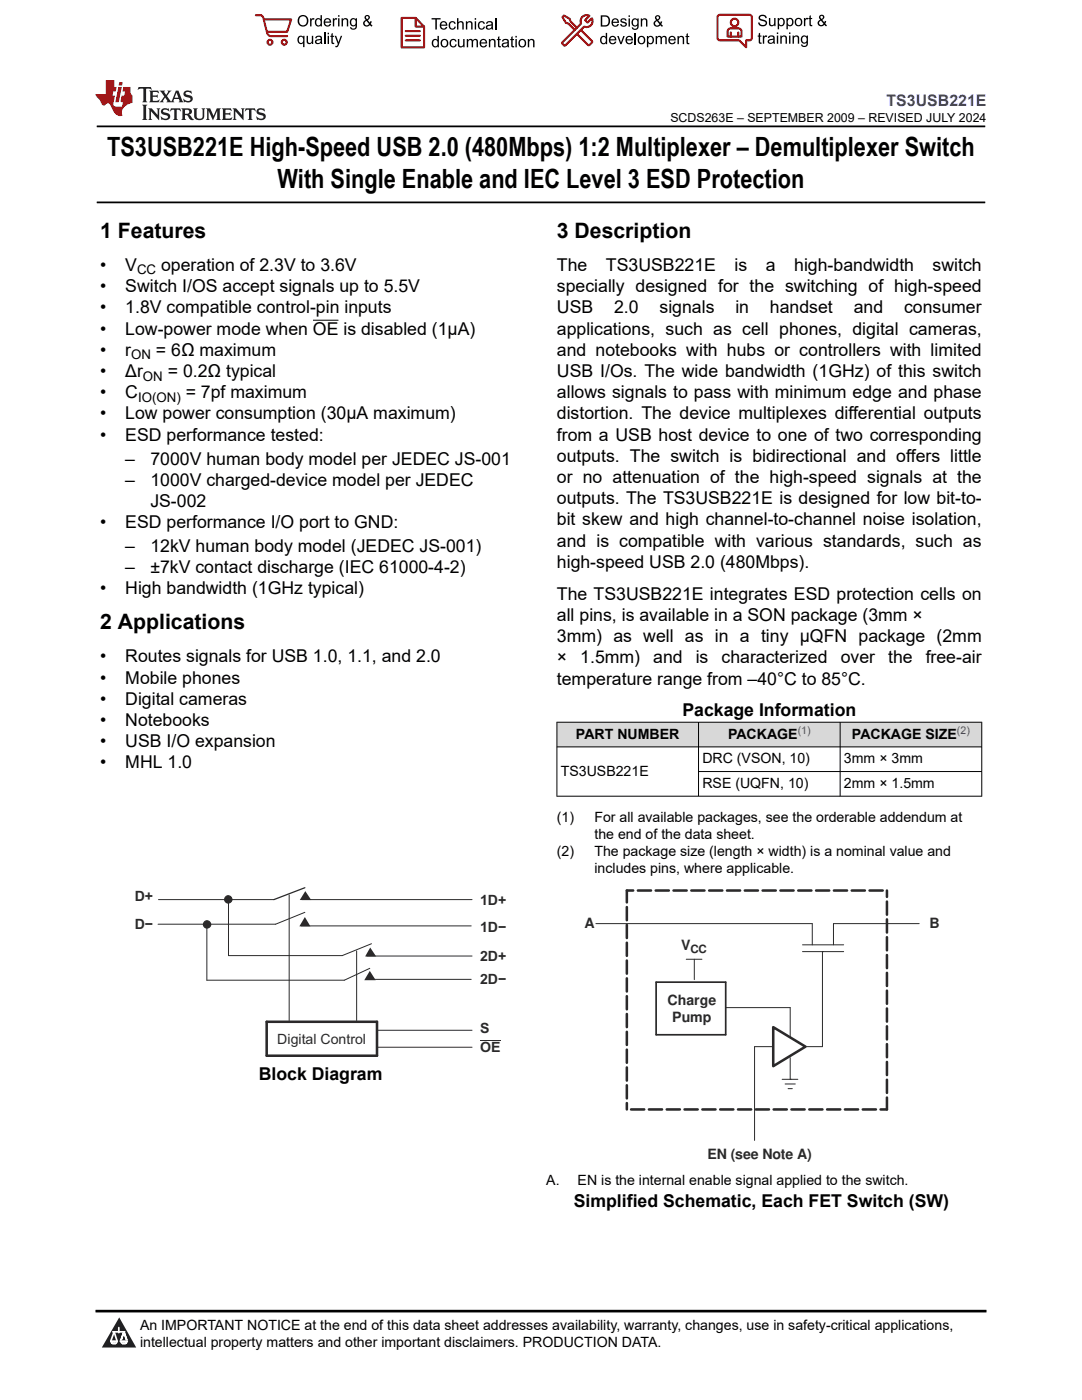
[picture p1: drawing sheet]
<svg xmlns="http://www.w3.org/2000/svg" width="216mm" height="279mm" viewBox="0 0 216 279" stroke-linecap="round" stroke-linejoin="round" font-family="sans-serif">
<defs><g id="words">
<g font-size="5.3">
<text x="21.4" y="31.2">TS3USB221E High-Speed USB 2.0 (480Mbps) 1:2 Multiplexer – Demultiplexer Switch</text>
<text x="55.4" y="37.5">With Single Enable and IEC Level 3 ESD Protection</text>
</g>
<g font-size="4.2">
<text x="20" y="47.5">1 Features</text>
<text x="111.1" y="47.5">3 Description</text>
<text x="20" y="125.6">2 Applications</text>
</g>
<g font-size="3.5">
<text x="20" y="54.1">•</text>
<text x="20" y="58.3">•</text>
<text x="25" y="54.1">V</text>
<text x="25" y="58.3">Switch I/OS accept signals up to 5.5V</text>
<text x="32.2" y="54.1">operation of 2.3V to 3.6V</text>
<text x="111.1" y="54.1">The</text>
<text x="111.1" y="58.3">specially designed for the switching of high-speed</text>
<text x="120.9" y="54.1">TS3USB221E</text>
<text x="146.6" y="54.1">is</text>
<text x="152.8" y="54.1">a</text>
<text x="158.5" y="54.1">high-bandwidth</text>
<text x="186.1" y="54.1">switch</text>
<text x="20" y="62.5">•</text>
<text x="25" y="62.5">1.8V compatible control-pin inputs</text>
<text x="111.1" y="62.5">USB</text>
<text x="122.5" y="62.5">2.0</text>
<text x="131.6" y="62.5">signals</text>
<text x="146.7" y="62.5">in</text>
<text x="153.6" y="62.5">handset</text>
<text x="170.4" y="62.5">and</text>
<text x="180.4" y="62.5">consumer</text>
<text x="20" y="66.8">•</text>
<text x="20" y="71">•</text>
<text x="25" y="66.8">Low-power mode when OE is disabled (1μA)</text>
<text x="25" y="71">r</text>
<text x="31.1" y="71">= 6Ω maximum</text>
<text x="111.1" y="71">and notebooks with hubs or controllers with limited</text>
<text x="111.1" y="66.8">applications, such as cell phones, digital cameras,</text>
<text x="20" y="75.2">•</text>
<text x="25" y="75.2">Δr</text>
<text x="33.5" y="75.2">= 0.2Ω typical</text>
<text x="111.1" y="75.2">USB I/Os. The wide bandwidth (1GHz) of this switch</text>
<text x="20" y="83.7">•</text>
<text x="20" y="79.5">•</text>
<text x="25" y="83.7">Low power consumption (30μA maximum)</text>
<text x="25" y="79.5">C</text>
<text x="37.1" y="79.5">= 7pf maximum</text>
<text x="111.1" y="83.7">distortion. The device multiplexes differential outputs</text>
<text x="111.1" y="79.5">allows signals to pass with minimum edge and phase</text>
<text x="20" y="87.9">•</text>
<text x="25" y="87.9">ESD performance tested:</text>
<text x="111.1" y="87.9">from a USB host device to one of two corresponding</text>
<text x="25" y="92.7">–</text>
<text x="30" y="92.7">7000V human body model per JEDEC JS-001</text>
<text x="111.1" y="92.2">outputs. The switch is bidirectional and offers little</text>
<text x="25" y="96.9">–</text>
<text x="30" y="96.9">1000V charged-device model per JEDEC</text>
<text x="30" y="101.2">JS-002</text>
<text x="111.1" y="96.4">or no attenuation of the high-speed signals at the</text>
<text x="111.1" y="100.6">outputs. The TS3USB221E is designed for low bit-to-</text>
<text x="20" y="105.4">•</text>
<text x="25" y="105.4">ESD performance I/O port to GND:</text>
<text x="111.1" y="104.9">bit skew and high channel-to-channel noise isolation,</text>
<text x="25" y="110.2">–</text>
<text x="30" y="110.2">12kV human body model (JEDEC JS-001)</text>
<text x="111.1" y="109.1">and is compatible with various standards, such as</text>
<text x="111.1" y="113.3">high-speed USB 2.0 (480Mbps).</text>
<text x="20" y="118.6">•</text>
<text x="25" y="114.4">–</text>
<text x="25" y="118.6">High bandwidth (1GHz typical)</text>
<text x="30" y="114.4">±7kV contact discharge (IEC 61000-4-2)</text>
<text x="111.1" y="119.7">The TS3USB221E integrates ESD protection cells on</text>
<text x="111.1" y="123.9">all pins, is available in a SON package (3mm ×</text>
<text x="111.1" y="128.2">3mm) as well as in a tiny μQFN package (2mm</text>
<text x="20" y="132.2">•</text>
<text x="20" y="136.4">•</text>
<text x="25" y="132.2">Routes signals for USB 1.0, 1.1, and 2.0</text>
<text x="25" y="136.4">Mobile phones</text>
<text x="111.1" y="136.6">temperature range from –40°C to 85°C.</text>
<text x="111.1" y="132.4">×</text>
<text x="115.8" y="132.4">1.5mm)</text>
<text x="130.3" y="132.4">and</text>
<text x="138.8" y="132.4">is</text>
<text x="144" y="132.4">characterized</text>
<text x="167.7" y="132.4">over</text>
<text x="177.2" y="132.4">the</text>
<text x="184.7" y="132.4">free-air</text>
<text x="20" y="140.6">•</text>
<text x="25" y="140.6">Digital cameras</text>
<text x="136.2" y="143">Package Information</text>
<text x="20" y="144.9">•</text>
<text x="20" y="149.1">•</text>
<text x="25" y="144.9">Notebooks</text>
<text x="25" y="149.1">USB I/O expansion</text>
<text x="20" y="153.3">•</text>
<text x="25" y="153.3">MHL 1.0</text>
<text x="51.6" y="215.5">Block Diagram</text>
<text x="114.5" y="240.9">Simplified Schematic, Each FET Switch (SW)</text>
</g>
<text font-size="3.2" fill="#00f" x="176.9" y="21.1">TS3USB221E</text>
<g font-size="2.8">
<text x="114.9" y="147.4">PART NUMBER</text>
<text x="145.3" y="147.4">PACKAGE</text>
<text x="170" y="147.4">PACKAGE SIZE</text>
<text x="111.9" y="154.8">TS3USB221E</text>
<text x="140.2" y="152.3">DRC (VSON, 10)</text>
<text x="168.4" y="152.3">3mm × 3mm</text>
<text x="140.2" y="157.3">RSE (UQFN, 10)</text>
<text x="168.4" y="157.3">2mm × 1.5mm</text>
<text x="111.1" y="164.1">(1)</text>
<text x="118.6" y="164.1">For all available packages, see the orderable addendum at</text>
<text x="118.6" y="167.4">the end of the data sheet.</text>
<text x="111.1" y="170.8">(2)</text>
<text x="118.6" y="170.8">The package size (length × width) is a nominal value and</text>
<text x="118.6" y="174.2">includes pins, where applicable.</text>
<text x="109" y="236.4">A.</text>
<text x="115.3" y="236.4">EN is the internal enable signal applied to the switch.</text>
<text x="27.9" y="265.5">An IMPORTANT NOTICE at the end of this data sheet addresses availability, warranty, changes, use in safety-critical applications,</text>
<text x="27.9" y="268.9">intellectual property matters and other important disclaimers. PRODUCTION DATA.</text>
</g>
<g font-size="2.8" fill="#2b292a">
<text x="26.9" y="179.8">D+</text>
<text x="26.9" y="185.4">D−</text>
<text x="95.8" y="186">1D−</text>
<text x="95.8" y="180.6">1D+</text>
<text x="116.6" y="185.3">A</text>
<text x="185.4" y="185.3">B</text>
<text x="95.8" y="191.7">2D+</text>
<text x="135.9" y="189.7">V</text>
<text x="95.8" y="196.3">2D−</text>
<text x="133.2" y="200.5">Charge</text>
<text x="55.3" y="208.3">Digital Control</text>
<text x="95.8" y="206.2">S</text>
<text x="95.8" y="209.9">OE</text>
<text x="134.1" y="204.1">Pump</text>
<text x="141.2" y="231.3">EN (see Note A)</text>
</g>
<g font-size="2.6">
<text x="27.4" y="54.8">CC</text>
<text x="26.2" y="71.7">ON</text>
<text x="28.5" y="75.9">ON</text>
<text x="27.5" y="80.2">IO(ON)</text>
</g>
<text font-size="2.5" x="133.8" y="24.3">SCDS263E – SEPTEMBER 2009 – REVISED JULY 2024</text>
<text font-size="2.3" fill="#2b292a" x="137.8" y="190.3">CC</text>
<g font-size="2.1" fill="#00f">
<text x="159.2" y="146.5">(1)</text>
<text x="191" y="146.5">(2)</text>
</g>
</g></defs>
<path d="M19.3 25.2h177.3M19.3 40.4h177.3" fill="none" stroke="#000" stroke-width=".35"/>
<path d="M62.5 63.9h5.1" fill="none" stroke="#000" stroke-width=".2"/>
<g fill="#d8d8d8">
<path d="M111.1 144.1h84.8v5h-84.8z" fill-rule="evenodd"/>
<path d="M111.2 144.2h28.1v4.8h-28.1z" fill-rule="evenodd"/>
<path d="M139.4 144.2h28.2v4.8h-28.2z" fill-rule="evenodd"/>
<path d="M167.7 144.2h28.1v4.8h-28.1z" fill-rule="evenodd"/>
</g>
<path d="M111.1 144.1h84.9M111.1 149.1h84.9M111.1 158.9h84.9M111.1 144.1v14.9M139.4 144.1v14.9M139.4 154h56.6M167.6 144.1v14.9M195.9 144.1v14.9" fill="none" stroke="#000" stroke-width=".2"/>
<path d="M73.2 190.8h21" fill="none" stroke="#2b292a" stroke-width=".2"/>
<g fill="#2b292a">
<path d="M73.9 189.1l1.2 1.8h-2.2z" fill-rule="evenodd"/>
<circle cx="45.6" cy="179.5" r=".71"/>
</g>
<g fill="none" stroke="#2b292a" stroke-width=".25">
<path d="M60.8 177.2l-6.1 2.3"/>
<circle cx="45.6" cy="179.5" r=".71"/>
</g>
<path d="M31.6 179.5h23.1M60.2 179.5h34" fill="none" stroke="#2b292a" stroke-width=".2"/>
<path d="M60.9 177.8l1.2 1.8h-2.3z" fill-rule="evenodd" fill="#2b292a"/>
<path d="M60.1 184.8h33.9" fill="none" stroke="#2b292a" stroke-width=".2"/>
<g fill="#2b292a">
<path d="M60.8 183l1.1 1.9h-2.2z" fill-rule="evenodd"/>
<circle cx="41.3" cy="184.5" r=".71"/>
</g>
<circle cx="41.3" cy="184.5" r=".71" fill="none" stroke="#2b292a" stroke-width=".25"/>
<path d="M60.8 182.1l-5.8 2.3h-23.5M73.1 195.5h20.9" fill="none" stroke="#2b292a" stroke-width=".2"/>
<path d="M73.8 193.8l1.2 1.8h-2.3z" fill-rule="evenodd" fill="#2b292a"/>
<path d="M45.6 179.5v11.2h22.7l5.8-2.4M57.7 178.6v25.1M41.3 184.4v11.2h27.4l5.1-2.3M71.2 189.8v13.9M164.1 189.9v19M75.2 205.6h19M75.2 209h19M95.8 207.6h4.1" fill="none" stroke="#2b292a" stroke-width=".2"/>
<path d="M53.2 203.9h22v6.8h-22z" fill="none" stroke="#2b292a" stroke-width=".51"/>
<path d="M125.1 177.7h51.9M177 177.7v43.7M125.1 221.4v-43.7M177 221.4h-51.9" fill="none" stroke="#2b292a" stroke-width=".51" stroke-dasharray="2.6 .9" stroke-dashoffset="1.4"/>
<path d="M161.9 188.6h4.4l-.2 1.2h-4.4z" fill-rule="evenodd" fill="#fff"/>
<path d="M118.9 184.3h43.2v4.3M160.1 188.6h8.2M160.1 189.9h8.2M164.1 189.9h.1M183.4 184.3h-17.1v4.3M150.6 208.9v18.7" fill="none" stroke="#2b292a" stroke-width=".2"/>
<path d="M130.9 196h13.9v10.5h-13.9z" fill="none" stroke="#2b292a" stroke-width=".34"/>
<circle cx="156" cy="208.9" r=".17" fill="#2b292a"/>
<path d="M150.6 208.9h13.5" fill="none" stroke="#2b292a" stroke-width=".2"/>
<path d="M154.3 205l6.4 3.9-6.4 3.9z" fill="#fff"/>
<path d="M154.3 205l6.4 3.9-6.4 3.9z" fill="none" stroke="#2b292a" stroke-width=".51"/>
<path d="M136.9 191.4h3.2M138.5 191.4v4.1M144.8 201.1h12.9v5.9M156.1 215.4h3.1M156.7 216.3h2M157.3 217.3h.8M157.7 215.4h.1M157.7 211.1v4.3" fill="none" stroke="#2b292a" stroke-width=".2"/>
<path d="M0 0h215.9v23.8h-215.9z" fill-rule="evenodd" fill="#fff"/>
<path d="M27.7 17.4l-.2 .6 .5-.3h.6v.1v2.2l-.2 .4h1l-.2-.4v-2.2v-.1h.5l.5 .3-.1-.6zM29.8 18.1l.2 .4v1.5l-.2 .4h1.9l.1-.6a1.08 1.08 0 0 1-1.3 .2v-.7h.6l.4 .2v-.6l-.4 .2h-.6v-.6l.2-.1a1 1 0 0 1 1 .2l-.1-.5zM31.8 18.1l1 1.1-1 1.2h.9l-.2-.2 .4-.7 .5 .7-.2 .2h1.6l-.2-.2 .1-.4h1l.1 .4-.1 .2h.9l-.2-.3-.8-2h-.5l-1 2.2-.8-1.1 .9-1.1h-.8l.2 .2-.5 .7-.3-.7 .1-.2zM35.2 18.5l.4 1h-.8zM36.8 18.2a.65 .65 0 0 0-.2 .7 .65 .65 0 0 0 .6 .5l.7 .2 .1 .2a.79 .79 0 0 1-.7 .4 .79 .79 0 0 1-.7-.5l.1 .7 .2-.1a.93 .93 0 0 0 1.1 .1 .93 .93 0 0 0 .4-1 1.46 1.46 0 0 0-1.2-.6l-.1-.3a1.09 1.09 0 0 1 1.2 .2l-.2-.6-.1 .1-.6-.2zM28.4 20.9l.2 .4v2.3l-.2 .3h1l-.2-.3v-2.3l.2-.4zM29.6 21.6l.2 .4v1.6l-.2 .3h.8l-.3-.3v-1.4l1.7 1.8v-2l.2-.4h-.8l.2 .2 .1 1.1-1.2-1.3zM32.3 21.8a.65 .65 0 0 0-.2 .7 .65 .65 0 0 0 .7 .4l.6 .2 .1 .2a.79 .79 0 0 1-.7 .4 .79 .79 0 0 1-.7-.5l.1 .7 .2-.1a.93 .93 0 0 0 1.1 .1 .93 .93 0 0 0 .4-.9 1.46 1.46 0 0 0-1.2-.6l-.1-.4a1.09 1.09 0 0 1 1.2 .2l-.2-.6-.1 .1-.6-.1zM34.1 21.6l-.1 .7a.63 .63 0 0 1 .7-.4l.1 1.7-.3 .3h1l-.2-.3v-1.7a.66 .66 0 0 1 .8 .4l-.1-.7zM36.2 21.6l.2 .4v1.6l-.2 .3h.9l-.2-.2v-.7h.5l.1 .2a.79 .79 0 0 0 1.2 .6l-1-.9a.61 .61 0 0 0 .6-.6 .61 .61 0 0 0-.5-.6zM36.9 21.9h.2a.47 .47 0 0 1 .5 .1 .47 .47 0 0 1 .1 .5l-.2 .2h-.6zM38.5 21.6l.2 .2a2.27 2.27 0 0 0 .4 2 1.04 1.04 0 0 0 1.7-.7v-1.3l.2-.2h-.8l.2 .4v1.1a.6 .6 0 0 1-.6 .6 .6 .6 0 0 1-.6-.6v-1.1l.3-.4zM41.1 21.6l.2 .4v1.6l-.2 .3h.7l-.2-.3v-1.5l.9 1.9 .8-1.9v1.5l-.2 .3h1l-.3-.3v-1.6l.3-.4h-.8l-.7 1.5-.7-1.5zM44.3 21.6l.2 .4v1.6l-.2 .3h1.9l.1-.5a1.09 1.09 0 0 1-1.3 .1v-.6h.6l.4 .1v-.6l-.4 .2h-.6v-.6l.2-.1a1.01 1.01 0 0 1 1 .3l-.1-.6zM46.4 21.6l.3 .4v1.6l-.3 .3h.8l-.2-.3v-1.4l1.6 1.8v-2l.2-.4h-.7l.2 .2v1.1l-1.2-1.3zM49 21.6l-.1 .7a.63 .63 0 0 1 .8-.4v1.7l-.3 .3h1l-.2-.3v-1.7a.66 .66 0 0 1 .8 .4l-.1-.7zM51.4 21.8a.65 .65 0 0 0-.2 .7 .65 .65 0 0 0 .6 .4l.6 .2 .2 .2a.79 .79 0 0 1-.8 .4 .79 .79 0 0 1-.6-.5l.1 .7 .2-.1a.93 .93 0 0 0 1 .1 .93 .93 0 0 0 .5-.9 1.46 1.46 0 0 0-1.3-.6l-.1-.4a1.09 1.09 0 0 1 1.3 .2l-.2-.6-.2 .1-.5-.1z" fill="#231f20"/>
<path d="M21.1 16v2.8h-2.1l.1 .3 .9 1a.95 .95 0 0 0 .9 .9 .59 .59 0 0 1 .6-.4 .59 .59 0 0 1 .5 .4l.4 .8a1.59 1.59 0 0 0 2.1 1.3 1.61 1.61 0 0 1 1-2.2l1-.4-.1-1.5a1.59 1.59 0 0 1-.4-1.6h-1.4l-.2 .9h.5l-.1 .8h-.5l-.2 1v.2l.4 .1-.2 .9h-.6a.73 .73 0 0 1-1.1-.7l.3-1.5h-.5l.2-.8h.5l.2-.9h-.5v-1.4zM23.6 17.4l-.6 3h.7l.6-3zM23.8 16.4l-.1 .7h.7l.1-.7z" fill="#ed1c24"/>
<g fill="#000">
<path d="M59.4 4.2a1.12 1.12 0 0 1 2.2 0 1.12 1.12 0 0 1-2.2 0zM59.9 3.5a.89 .89 0 0 0-.1 1.1 .89 .89 0 0 0 1.1 .4 .88 .88 0 0 0 .3-1.3 .88 .88 0 0 0-1.3-.2z" fill-rule="evenodd"/>
<path d="M59.5 7.3l.5-.2 .5 .3v-.3h.3v2.3h-.3v-.8a.74 .74 0 0 1-1 0 .74 .74 0 0 1-.1-1zM59.8 7.5a.57 .57 0 0 0-.2 .7 .57 .57 0 0 0 .8 .2 .57 .57 0 0 0 .1-.7 .57 .57 0 0 0-.7-.2z" fill-rule="evenodd"/>
<path d="M61.9 3.6h.2v.3l.2-.2 .3-.1 .2 .1-.1 .3a.36 .36 0 0 0-.5 0 .36 .36 0 0 0 0 .4v.9h-.3z" fill-rule="evenodd"/>
<path d="M61.2 7.1h.3v.9a.41 .41 0 0 0 .4 .6 .41 .41 0 0 0 .3-.6v-.9h.3v1.7h-.2v-.3a.58 .58 0 0 1-.7 .3 .58 .58 0 0 1-.4-.6z" fill-rule="evenodd"/>
<path d="M63 3.8l.5-.2 .5 .2v-.8h.2v2.3h-.2v-.2a.75 .75 0 0 1-1-.1 .75 .75 0 0 1-.1-1zM63.2 4a.57 .57 0 0 0-.1 .7 .57 .57 0 0 0 .8 .2 .57 .57 0 0 0 .1-.7 .57 .57 0 0 0-.8-.2z" fill-rule="evenodd"/>
<path d="M63 7.3a.74 .74 0 0 1 1-.1 .74 .74 0 0 1 .3 .9v.7h-.3v-.2a.57 .57 0 0 1-.8 .2 .57 .57 0 0 1-.2-.8l1-.3a.41 .41 0 0 0-.4-.4 .41 .41 0 0 0-.4 .4l-.3-.1zM63.2 8.2a.35 .35 0 0 0 .2 .5 .35 .35 0 0 0 .5-.3l.1-.4z" fill-rule="evenodd"/>
<path d="M65.4 6.5h.3v.3h-.3zM65.4 7.1h.3v1.7h-.3z" fill-rule="evenodd"/>
<path d="M64.8 3.8a.76 .76 0 0 1 .9-.1 .76 .76 0 0 1 .4 .8h-1.2a.47 .47 0 0 0 .3 .6 .47 .47 0 0 0 .6-.4l.3 .1a.82 .82 0 0 1-1.3 .3 .82 .82 0 0 1 0-1.3zM65 4l-.1 .3h.9l-.3-.4z" fill-rule="evenodd"/>
<path d="M66.4 3.6h.3v.3l.1-.2 .4-.1 .1 .1-.1 .3a.36 .36 0 0 0-.4 0 .36 .36 0 0 0-.1 .4v.9h-.3z" fill-rule="evenodd"/>
<path d="M66.1 6.7l.3-.1v.5h.3v.3h-.3v.9l.1 .2h.2v.3a.41 .41 0 0 1-.4-.1 .41 .41 0 0 1-.2-.4v-.9h-.2v-.3h.2z" fill-rule="evenodd"/>
<path d="M66.8 7.1h.3l.4 1.4 .5-1.4h.3l-.6 1.7a.57 .57 0 0 1-.8 .6v-.3a.37 .37 0 0 0 .5-.3z" fill-rule="evenodd"/>
<path d="M67.5 3h.2v.3h-.2zM67.5 3.6h.2v1.7h-.2z" fill-rule="evenodd"/>
<path d="M68.2 3.6h.2v.3a.58 .58 0 0 1 .7-.3 .58 .58 0 0 1 .4 .7v1h-.3v-1a.4 .4 0 0 0-.4-.5 .4 .4 0 0 0-.4 .6v.9h-.2z" fill-rule="evenodd"/>
<path d="M70 3.8l.5-.2 .5 .2v-.2h.2v1.5a.71 .71 0 0 1-.5 .8 .71 .71 0 0 1-.8-.5h.2a.46 .46 0 0 0 .6 .3 .46 .46 0 0 0 .3-.6 .78 .78 0 0 1-1.1-.2 .78 .78 0 0 1 .1-1.1zM70.2 4a.53 .53 0 0 0-.1 .8 .53 .53 0 0 0 .8 0 .54 .54 0 0 0 0-.7 .54 .54 0 0 0-.7-.1z" fill-rule="evenodd"/>
<path d="M72.9 3.1a.53 .53 0 0 1 .8 .1 .53 .53 0 0 1-.3 .8l.4 .5 .1-.3 .3 .1-.2 .5 .3 .3-.2 .2-.3-.3a.71 .71 0 0 1-1.2 .1 .71 .71 0 0 1 .4-1.1l-.3-.5zM73 3.5a.3 .3 0 0 0 .6 0 .3 .3 0 0 0-.6 0zM72.9 4.3a.45 .45 0 0 0 0 .7 .45 .45 0 0 0 .7-.2l-.5-.6z" fill-rule="evenodd"/>
<path d="M86.1 3.6h1.8v.3h-.7v2h-.3v-2h-.8z" fill-rule="evenodd"/>
<path d="M86.3 8l.5-.2 .5 .2v-.8h.3v2.2h-.3v-.2a.76 .76 0 0 1-1 0 .76 .76 0 0 1-.1-1zM86.6 8.1a.58 .58 0 0 0-.2 .8 .58 .58 0 0 0 .8 .2 .58 .58 0 0 0 .1-.8 .58 .58 0 0 0-.7-.2z" fill-rule="evenodd"/>
<path d="M88.2 7.9a.81 .81 0 0 1 1.1 .2 .81 .81 0 0 1-.2 1.1 .81 .81 0 0 1-1.1-.1l-.1-.8zM88.3 8.1a.57 .57 0 0 0 0 .9 .57 .57 0 0 0 .8 0 .57 .57 0 0 0 0-.8 .57 .57 0 0 0-.8-.1z" fill-rule="evenodd"/>
<path d="M88 4.4a.77 .77 0 0 1 .9-.1 .77 .77 0 0 1 .4 .8h-1.3a.48 .48 0 0 0 .4 .6 .48 .48 0 0 0 .6-.3h.3a.83 .83 0 0 1-1.3 .4 .83 .83 0 0 1 0-1.4zM88.2 4.6l-.2 .3h1l-.3-.4z" fill-rule="evenodd"/>
<path d="M89.7 4.4a.7 .7 0 0 1 1.2 .3l-.2 .1a.45 .45 0 0 0-.6-.3 .45 .45 0 0 0-.3 .6 .45 .45 0 0 0 .3 .6 .45 .45 0 0 0 .6-.4h.3a.76 .76 0 0 1-1.1 .6 .76 .76 0 0 1-.3-1.1z" fill-rule="evenodd"/>
<path d="M89.9 8a.7 .7 0 0 1 1.2 .3h-.3a.45 .45 0 0 0-.5-.3 .45 .45 0 0 0-.3 .6 .45 .45 0 0 0 .3 .6 .45 .45 0 0 0 .6-.4l.2 .1a.76 .76 0 0 1-1 .5 .76 .76 0 0 1-.4-1.1z" fill-rule="evenodd"/>
<path d="M91.2 3.6h.3v.8a.59 .59 0 0 1 .7-.2 .59 .59 0 0 1 .3 .7v1h-.2v-1a.4 .4 0 0 0-.5-.4 .4 .4 0 0 0-.3 .5v.9h-.3z" fill-rule="evenodd"/>
<path d="M91.4 7.8h.2v.9a.41 .41 0 0 0 .5 .5 .41 .41 0 0 0 .3-.5v-.9h.3v1.6h-.3v-.2a.58 .58 0 0 1-.7 .3 .58 .58 0 0 1-.3-.7z" fill-rule="evenodd"/>
<path d="M93 4.2h.2v.3a.59 .59 0 0 1 .7-.3 .59 .59 0 0 1 .4 .7v1h-.3v-1a.41 .41 0 0 0-.4-.5 .41 .41 0 0 0-.4 .6v.9h-.2z" fill-rule="evenodd"/>
<path d="M93.1 7.8h.3v.2a.56 .56 0 0 1 1 0 .54 .54 0 0 1 .6-.2 .54 .54 0 0 1 .4 .5v1.1h-.3v-1a.34 .34 0 0 0-.3-.4 .34 .34 0 0 0-.4 .3v1.1h-.3v-1a.38 .38 0 0 0-.5-.4 .38 .38 0 0 0-.2 .6v.8h-.3z" fill-rule="evenodd"/>
<path d="M94.7 3.6h.3v.3h-.3zM94.7 4.2h.3v1.7h-.3z" fill-rule="evenodd"/>
<path d="M95.5 4.4a.7 .7 0 0 1 1.3 .3l-.3 .1a.45 .45 0 0 0-.6-.3 .45 .45 0 0 0-.3 .6 .45 .45 0 0 0 .3 .6 .45 .45 0 0 0 .6-.4h.3a.76 .76 0 0 1-1.1 .6 .76 .76 0 0 1-.3-1.1z" fill-rule="evenodd"/>
<path d="M95.9 8a.77 .77 0 0 1 .9-.2 .77 .77 0 0 1 .4 .9h-1.2a.48 .48 0 0 0 .3 .5 .48 .48 0 0 0 .6-.3h.3a.83 .83 0 0 1-1.3 .4 .83 .83 0 0 1 0-1.3zM96.1 8.1l-.1 .4h.9l-.2-.5z" fill-rule="evenodd"/>
<path d="M97.5 7.8h.3v.2a.59 .59 0 0 1 .7-.2 .59 .59 0 0 1 .4 .6v1h-.3v-1a.41 .41 0 0 0-.5-.4 .41 .41 0 0 0-.3 .5v.9h-.3z" fill-rule="evenodd"/>
<path d="M97.1 4.4a.74 .74 0 0 1 1-.1 .74 .74 0 0 1 .3 .9v.7h-.3v-.2a.59 .59 0 0 1-.8 .2 .59 .59 0 0 1-.3-.8l1.1-.3a.42 .42 0 0 0-.4-.4 .42 .42 0 0 0-.5 .4l-.2-.1zM97.3 5.3a.36 .36 0 0 0 .2 .5 .36 .36 0 0 0 .5-.2l.1-.5z" fill-rule="evenodd"/>
<path d="M99.4 7.4l.2-.2v.6h.3v.2h-.3v1l.1 .2h.2l.1 .2a.41 .41 0 0 1-.5 0 .41 .41 0 0 1-.1-.4v-1h-.2v-.2h.2z" fill-rule="evenodd"/>
<path d="M100.3 8a.74 .74 0 0 1 .9-.2 .74 .74 0 0 1 .3 .9l.1 .7h-.3v-.2a.59 .59 0 0 1-.8 .3 .59 .59 0 0 1-.3-.8l1-.3a.42 .42 0 0 0-.3-.4 .42 .42 0 0 0-.5 .3h-.3zM100.5 8.8a.36 .36 0 0 0 .1 .5 .36 .36 0 0 0 .5-.2l.2-.5z" fill-rule="evenodd"/>
<path d="M102 7.4l.3-.2v.6h.3v.2h-.3v1l.1 .2h.2v.2a.41 .41 0 0 1-.5 0 .41 .41 0 0 1-.1-.4v-1h-.2v-.2h.2z" fill-rule="evenodd"/>
<path d="M102.8 7.2h.3v.3h-.3zM102.8 7.8h.3v1.6h-.3z" fill-rule="evenodd"/>
<path d="M103.7 7.9a.81 .81 0 0 1 1.1 .2 .81 .81 0 0 1-.1 1.1 .81 .81 0 0 1-1.2-.1v-.8zM103.9 8.1a.57 .57 0 0 0-.1 .9 .57 .57 0 0 0 .8 0 .57 .57 0 0 0 0-.8 .57 .57 0 0 0-.7-.1z" fill-rule="evenodd"/>
<path d="M105.3 7.8h.3v.2a.59 .59 0 0 1 .7-.2 .59 .59 0 0 1 .4 .6v1h-.3v-1a.41 .41 0 0 0-.5-.4 .41 .41 0 0 0-.3 .5v.9h-.3z" fill-rule="evenodd"/>
<path d="M119.9 3.1h.7a1.12 1.12 0 0 1 1.1 1.1 1.12 1.12 0 0 1-1 1.1h-.8zM120.2 3.3v1.7h.4a.86 .86 0 0 0 .8-.8 .86 .86 0 0 0-.8-.9z" fill-rule="evenodd"/>
<path d="M119.9 7.4l.5-.3 .5 .3v-.8h.2v2.2h-.2v-.2a.75 .75 0 0 1-1 0 .75 .75 0 0 1-.1-1zM120.1 7.5a.57 .57 0 0 0-.1 .8 .57 .57 0 0 0 .8 .2 .57 .57 0 0 0 .1-.8 .57 .57 0 0 0-.8-.2z" fill-rule="evenodd"/>
<path d="M121.7 7.4a.76 .76 0 0 1 .9-.2 .76 .76 0 0 1 .4 .9h-1.2a.47 .47 0 0 0 .3 .5 .47 .47 0 0 0 .6-.3h.3a.82 .82 0 0 1-1.3 .4 .82 .82 0 0 1 0-1.3zM121.9 7.5l-.1 .3h.9l-.3-.4z" fill-rule="evenodd"/>
<path d="M122.2 3.9a.76 .76 0 0 1 .9-.2 .76 .76 0 0 1 .4 .9h-1.2a.47 .47 0 0 0 .4 .5 .47 .47 0 0 0 .5-.3h.3a.82 .82 0 0 1-1.3 .4 .82 .82 0 0 1 0-1.3zM122.5 4l-.2 .3h.9l-.2-.4z" fill-rule="evenodd"/>
<path d="M123.9 3.8a.71 .71 0 0 1 1.1 .3h-.2a.32 .32 0 0 0-.4-.3 .32 .32 0 0 0-.3 .4h.1a.75 .75 0 0 1 .9 .8 .72 .72 0 0 1-.7 .3 .72 .72 0 0 1-.7-.5h.3a.36 .36 0 0 0 .4 .4 .36 .36 0 0 0 .3-.5 .8 .8 0 0 1-.9-.7z" fill-rule="evenodd"/>
<path d="M123.2 7.2h.3l.4 1.3 .5-1.3h.3l-.7 1.6h-.2z" fill-rule="evenodd"/>
<path d="M125.4 3.1h.3v.3h-.3zM125.4 3.7h.3v1.6h-.3z" fill-rule="evenodd"/>
<path d="M125 7.4a.76 .76 0 0 1 .9-.2 .76 .76 0 0 1 .4 .9h-1.2a.47 .47 0 0 0 .3 .5 .47 .47 0 0 0 .6-.3h.3a.82 .82 0 0 1-1.3 .4 .82 .82 0 0 1 0-1.3zM125.2 7.5l-.1 .3h.9l-.2-.4z" fill-rule="evenodd"/>
<path d="M126.2 3.9l.5-.3 .5 .3v-.2h.2v1.4a.71 .71 0 0 1-.5 .8 .71 .71 0 0 1-.8-.5l.2 .1a.46 .46 0 0 0 .6 .2 .46 .46 0 0 0 .3-.6 .78 .78 0 0 1-1.1-.1 .78 .78 0 0 1 .1-1.1zM126.4 4a.53 .53 0 0 0-.1 .8 .53 .53 0 0 0 .8 0 .54 .54 0 0 0 0-.7 .54 .54 0 0 0-.7-.1z" fill-rule="evenodd"/>
<path d="M127.5 7.3a.8 .8 0 0 1 1.1 .2 .8 .8 0 0 1-.1 1.1 .8 .8 0 0 1-1.2-.1v-.8zM127.7 7.5a.56 .56 0 0 0-.1 .9 .56 .56 0 0 0 .8-.1 .56 .56 0 0 0 0-.7 .56 .56 0 0 0-.7-.1z" fill-rule="evenodd"/>
<path d="M127.9 3.7h.2v.2a.58 .58 0 0 1 .7-.2 .58 .58 0 0 1 .4 .6v1h-.3v-1a.4 .4 0 0 0-.4-.4 .4 .4 0 0 0-.4 .5v.9h-.2z" fill-rule="evenodd"/>
<path d="M129.1 7.2h.2v.2a.72 .72 0 0 1 1-.1 .72 .72 0 0 1 .2 1 .64 .64 0 0 1-.5 .5 .64 .64 0 0 1-.6-.2v.8h-.3zM129.5 7.5a.56 .56 0 0 0-.2 .8 .56 .56 0 0 0 .8 .2 .56 .56 0 0 0 .1-.8 .56 .56 0 0 0-.7-.2z" fill-rule="evenodd"/>
<path d="M130.8 7.2h.3v.2a.55 .55 0 0 1 .9 0 .53 .53 0 0 1 .6-.3 .53 .53 0 0 1 .4 .6v1.1h-.2v-1a.34 .34 0 0 0-.3-.4 .34 .34 0 0 0-.4 .3v1.1h-.3v-1a.37 .37 0 0 0-.5-.4 .37 .37 0 0 0-.2 .6v.8h-.3z" fill-rule="evenodd"/>
<path d="M130.8 3.2a.53 .53 0 0 1 .9 .1 .53 .53 0 0 1-.4 .8l.4 .5 .2-.4 .2 .1-.2 .5 .4 .3-.2 .3-.3-.4a.71 .71 0 0 1-1.2 .1 .71 .71 0 0 1 .3-1.1l-.2-.5zM130.9 3.6a.3 .3 0 0 0 .6 0 .3 .3 0 0 0-.6 0zM130.9 4.3a.45 .45 0 0 0 0 .7 .45 .45 0 0 0 .7-.2l-.5-.6z" fill-rule="evenodd"/>
<path d="M133.6 7.4a.76 .76 0 0 1 .9-.2 .76 .76 0 0 1 .3 .9h-1.2a.47 .47 0 0 0 .4 .5 .47 .47 0 0 0 .6-.3h.2a.82 .82 0 0 1-1.2 .4 .82 .82 0 0 1 0-1.3zM133.8 7.5l-.2 .3h1l-.3-.4z" fill-rule="evenodd"/>
<path d="M135.2 7.2h.2v.2a.58 .58 0 0 1 .7-.2 .58 .58 0 0 1 .4 .6v1h-.3v-1a.4 .4 0 0 0-.4-.4 .4 .4 0 0 0-.3 .5v.9h-.3z" fill-rule="evenodd"/>
<path d="M137 6.8l.3-.2v.6h.2v.2h-.2v1v.2h.2l.1 .2a.41 .41 0 0 1-.5 0 .41 .41 0 0 1-.1-.5v-.9h-.2v-.2h.2z" fill-rule="evenodd"/>
<path d="M151.6 3.1a.88 .88 0 0 1 1.4 .5h-.3a.49 .49 0 0 0-.5-.5 .49 .49 0 0 0-.5 .6l.1 .1a1.06 1.06 0 0 1 1.2 1 .95 .95 0 0 1-.9 .4 .95 .95 0 0 1-.8-.7h.3a.58 .58 0 0 0 .6 .5 .58 .58 0 0 0 .5-.6l-.2-.1a.95 .95 0 0 1-1.1-.9z" fill-rule="evenodd"/>
<path d="M151.4 6.7l.3-.2v.6h.2v.2h-.2v1v.2h.2l.1 .2a.41 .41 0 0 1-.5 0 .41 .41 0 0 1-.1-.5v-.9h-.2v-.2h.2z" fill-rule="evenodd"/>
<path d="M152.2 7.1h.3v.2l.1-.2h.4h.1l-.1 .3a.36 .36 0 0 0-.4 0 .36 .36 0 0 0-.1 .5v.8h-.3z" fill-rule="evenodd"/>
<path d="M153.3 7.3a.74 .74 0 0 1 1-.2 .74 .74 0 0 1 .3 .9l.1 .7h-.3l-.1-.2a.57 .57 0 0 1-.8 .3 .57 .57 0 0 1-.1-.9l.9-.2a.41 .41 0 0 0-.4-.4 .41 .41 0 0 0-.4 .3h-.3zM153.5 8.1a.35 .35 0 0 0 .2 .5 .35 .35 0 0 0 .5-.2l.1-.5z" fill-rule="evenodd"/>
<path d="M153.4 3.6h.3v.9a.41 .41 0 0 0 .4 .5 .41 .41 0 0 0 .4-.5v-.9h.2v1.6h-.2v-.2a.58 .58 0 0 1-.7 .2 .58 .58 0 0 1-.4-.6z" fill-rule="evenodd"/>
<path d="M155 6.5h.3v.3h-.3zM155 7.1h.3v1.6h-.3z" fill-rule="evenodd"/>
<path d="M155.2 3.6h.2v.2a.72 .72 0 0 1 1-.1 .72 .72 0 0 1 .2 1 .64 .64 0 0 1-.5 .5 .64 .64 0 0 1-.6-.2v.8h-.3zM155.6 3.9a.56 .56 0 0 0-.2 .8 .56 .56 0 0 0 .8 .2 .56 .56 0 0 0 .1-.8 .56 .56 0 0 0-.7-.2z" fill-rule="evenodd"/>
<path d="M155.7 7.1h.3v.2a.58 .58 0 0 1 .7-.2 .58 .58 0 0 1 .3 .6v1h-.3v-1a.4 .4 0 0 0-.4-.4 .4 .4 0 0 0-.3 .5v.9h-.3z" fill-rule="evenodd"/>
<path d="M156.9 3.6h.3v.2a.72 .72 0 0 1 .9-.1 .72 .72 0 0 1 .2 1 .64 .64 0 0 1-.4 .5 .64 .64 0 0 1-.7-.2v.8h-.3zM157.3 3.9a.56 .56 0 0 0-.1 .8 .56 .56 0 0 0 .7 .2 .56 .56 0 0 0 .2-.8 .56 .56 0 0 0-.8-.2z" fill-rule="evenodd"/>
<path d="M157.4 6.5h.3v.3h-.3zM157.4 7.1h.3v1.6h-.3z" fill-rule="evenodd"/>
<path d="M158.1 7.1h.3v.2a.58 .58 0 0 1 .7-.2 .58 .58 0 0 1 .4 .6v1h-.3v-1a.4 .4 0 0 0-.5-.4 .4 .4 0 0 0-.3 .5v.9h-.3z" fill-rule="evenodd"/>
<path d="M158.8 3.7a.8 .8 0 0 1 1.1 .2 .8 .8 0 0 1-.1 1.1 .8 .8 0 0 1-1.1-.1l-.1-.8zM159 3.9a.56 .56 0 0 0-.1 .9 .56 .56 0 0 0 .9 0 .56 .56 0 0 0-.1-.8 .56 .56 0 0 0-.7-.1z" fill-rule="evenodd"/>
<path d="M160 7.3l.5-.2 .5 .2v-.2h.2v1.4a.71 .71 0 0 1-.5 .9 .71 .71 0 0 1-.9-.5h.3a.46 .46 0 0 0 .6 .2 .46 .46 0 0 0 .2-.6 .78 .78 0 0 1-1-.1 .78 .78 0 0 1 .1-1.1zM160.2 7.4a.53 .53 0 0 0-.1 .8 .53 .53 0 0 0 .8 0 .54 .54 0 0 0 0-.7 .54 .54 0 0 0-.7-.1z" fill-rule="evenodd"/>
<path d="M160.4 3.6h.3v.2l.1-.2h.4h.1l-.1 .3a.36 .36 0 0 0-.4 0 .36 .36 0 0 0-.1 .5v.8h-.3z" fill-rule="evenodd"/>
<path d="M161.5 3.2l.3-.2v.6h.3v.2h-.3v1v.2h.3v.2a.41 .41 0 0 1-.5 0 .41 .41 0 0 1-.1-.5v-.9h-.2v-.2h.2z" fill-rule="evenodd"/>
<path d="M163.6 3.1a.53 .53 0 0 1 .8 .1 .53 .53 0 0 1-.3 .8l.4 .5 .1-.3h.3l-.2 .5 .3 .3-.2 .3-.3-.3a.71 .71 0 0 1-1.2 .1 .71 .71 0 0 1 .4-1.2l-.3-.5zM163.7 3.5a.3 .3 0 0 0 .5 0 .3 .3 0 0 0-.5 0zM163.6 4.2a.45 .45 0 0 0 0 .8 .45 .45 0 0 0 .7-.3l-.5-.6z" fill-rule="evenodd"/>
</g>
<path d="M64.8 6.5v2.3M98.9 3.6v2.3M126.8 6.6v2.2" fill="none" stroke="#000" stroke-width=".28"/>
<g fill="none" stroke="#de0000" stroke-width=".42">
<path d="M51.1 3l1 .1a1.4 1.4 0 0 1 .6 1.2l.7 2.5a.95 .95 0 0 0 1.1 .4h2.8M52.7 3.9h5.4l-.8 2.4h-4M80.1 3.6h2.8v1.7h1.7v4.2h-4.5zM81 7.1h2.8M81 6.2h2.8M81 8.1h2.8M82.9 3.6l1.7 1.7M115.1 5.5l-1.3-1.2-.1-.5-1.2-.7-.3 .3 .7 1.1 .5 .2 1.3 1.3M115.9 6l2.2 2.2v.3l-.5 .5h-.3l-2.2-2.2zM115.9 6l.7-.7a1.19 1.19 0 0 0 1.3-.3 1.19 1.19 0 0 0 .2-1.4l-.9 .9-.4-.5 .8-.8a1.19 1.19 0 0 0-1.4 .1 1.19 1.19 0 0 0-.2 1.4l-3.8 3.7v.3l.3 .3h.3l2.3-2.2M143.2 3.2l.4-.2h6l.4 .2v4.4l-.2 .4-.9 .1v1.3l-1.4-1.3h-3.9l-.4-.3zM145.4 5.8l.4-.1h1.6a.61 .61 0 0 1 .6 .6v1h-2.8v-1z"/>
<path d="M145.8 6.5v.8M147.3 6.5v.8"/>
<circle cx="53.9" cy="8.4" r=".49"/>
<circle cx="56.7" cy="8.4" r=".49"/>
<circle cx="146.6" cy="4.5" r=".75"/>
</g>
<path d="M0 261.4h215.9v18h-215.9z" fill-rule="evenodd" fill="#fff"/>
<path d="M23.8 262.9l3.4 6h-6.9z" fill="#231f20"/>
<path d="M22.1 267.7h1.3l-.4 .5h-.3a.55 .55 0 0 1-.6-.5z" fill-rule="evenodd" fill="#fff"/>
<path d="M22.1 267.7h1.3l-.4 .5h-.3a.55 .55 0 0 1-.6-.5z" fill="none" stroke="#231f20" stroke-width=".34"/>
<path d="M22.1 267.7h1.3l-.4 .5h-.5zM22.6 265.8h.1M22.6 265.8h2.3zM23.7 265.9h.1M23.7 264.9v1zM24 267.7h.1" fill="none" stroke="#fff" stroke-width=".34"/>
<path d="M24.7 265.8l-.7 1.9z" fill="#fff"/>
<path d="M24.7 265.8l-.7 1.9z" fill="none" stroke="#fff" stroke-width=".34"/>
<path d="M24.7 265.8l.7 1.9z" fill="#fff"/>
<path d="M22.8 265.8l-.7 1.9zM22.8 265.8l.6 1.9zM24.7 265.8l.7 1.9zM25.3 267.7h.1" fill="none" stroke="#fff" stroke-width=".34"/>
<path d="M24.1 267.7h1.3a.65 .65 0 0 1-.6 .5 .65 .65 0 0 1-.7-.5z" fill-rule="evenodd" fill="#fff"/>
<path d="M24.1 267.7h1.3a.65 .65 0 0 1-.6 .5 .65 .65 0 0 1-.7-.5z" fill="none" stroke="#231f20" stroke-width=".34"/>
<path d="M24 267.7h.1M24.1 267.7h1.3l-.4 .5h-.5z" fill="none" stroke="#fff" stroke-width=".34"/>
<path d="M19 261.7h177.8" fill="none" stroke="#000" stroke-width=".53"/>
<use href="#words"/>
</svg>
